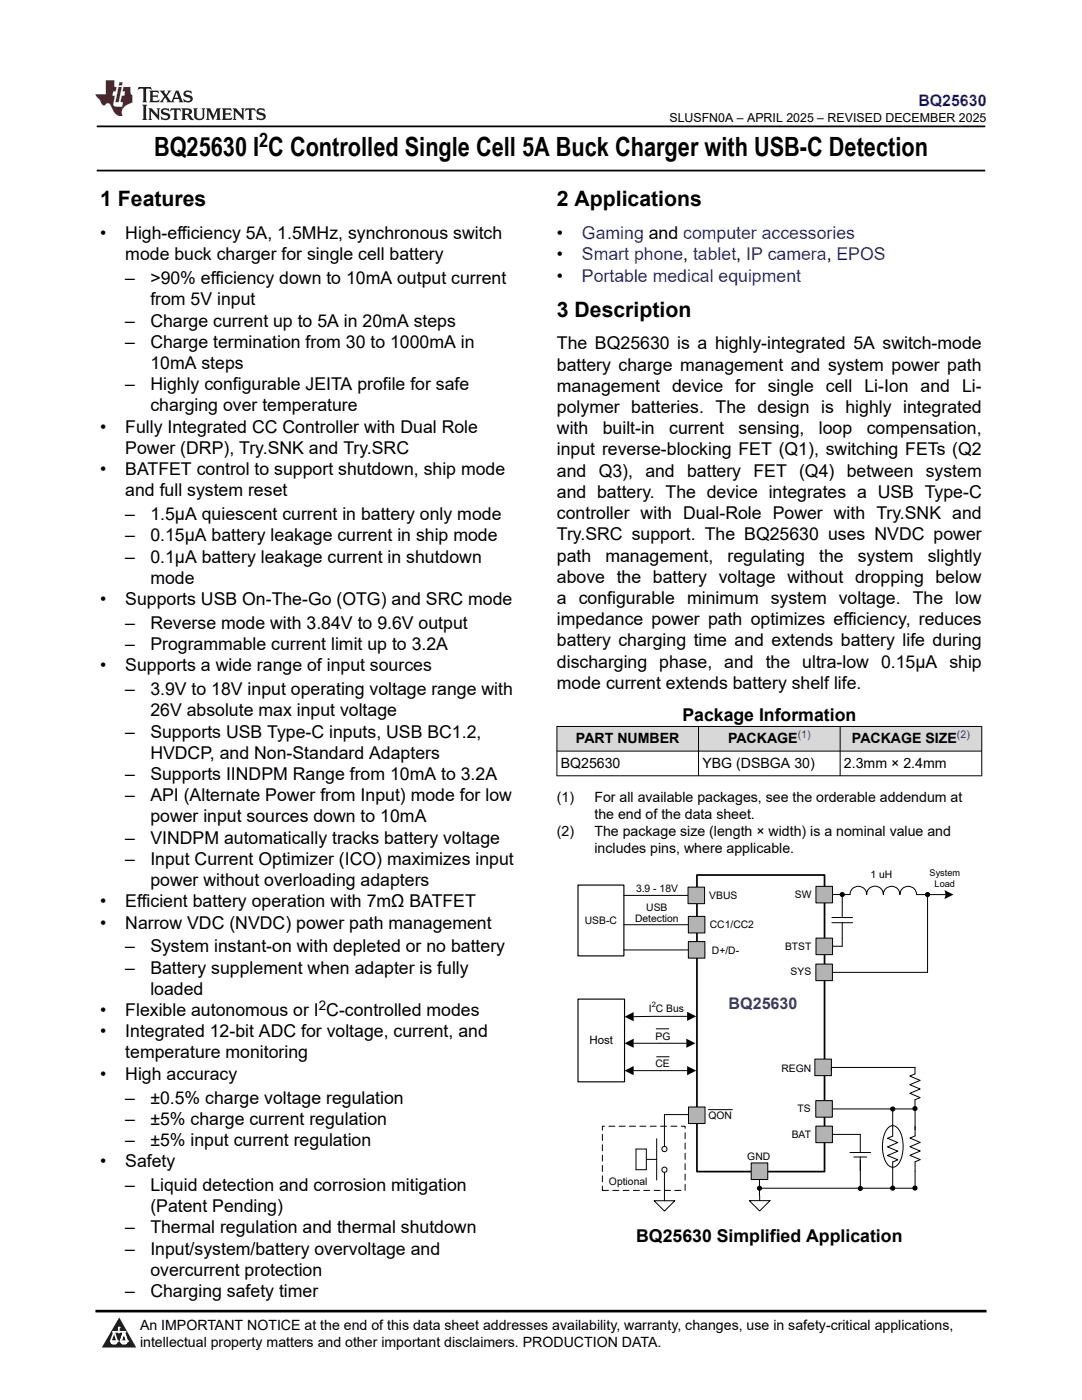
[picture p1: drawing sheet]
<svg xmlns="http://www.w3.org/2000/svg" width="216mm" height="279mm" viewBox="0 0 216 279" stroke-linecap="round" stroke-linejoin="round" font-family="sans-serif">
<defs><g id="words">
<text font-size="5.3" x="30.7" y="31.2">BQ25630 I C Controlled Single Cell 5A Buck Charger with USB-C Detection</text>
<g font-size="4.2">
<text x="20" y="41.2">1 Features</text>
<text x="111.1" y="41.2">2 Applications</text>
<text x="111.1" y="63.2">3 Description</text>
</g>
<text font-size="4" x="51.7" y="29.4">2</text>
<g font-size="3.5">
<text x="20" y="47.7">•</text>
<text x="25" y="47.7">High-efficiency 5A, 1.5MHz, synchronous switch</text>
<text x="111.1" y="47.7">•</text>
<text x="25" y="52">mode buck charger for single cell battery</text>
<text x="111.1" y="52">•</text>
<text x="25" y="56.7">–</text>
<text x="30" y="56.7">&gt;90% efficiency down to 10mA output current</text>
<text x="111.1" y="56.2">•</text>
<text x="25" y="65.2">–</text>
<text x="30" y="61">from 5V input</text>
<text x="30" y="65.2">Charge current up to 5A in 20mA steps</text>
<text x="25" y="69.4">–</text>
<text x="30" y="69.4">Charge termination from 30 to 1000mA in</text>
<text x="111.1" y="69.7">The BQ25630 is a highly-integrated 5A switch-mode</text>
<text x="25" y="77.9">–</text>
<text x="30" y="73.7">10mA steps</text>
<text x="30" y="77.9">Highly configurable JEITA profile for safe</text>
<text x="111.1" y="74">battery charge management and system power path</text>
<text x="30" y="82.1">charging over temperature</text>
<text x="111.1" y="82.4">polymer batteries. The design is highly integrated</text>
<text x="111.1" y="78.2">management device for single cell Li-Ion and Li-</text>
<text x="20" y="86.4">•</text>
<text x="25" y="86.4">Fully Integrated CC Controller with Dual Role</text>
<text x="111.1" y="86.7">with</text>
<text x="120.3" y="86.7">built-in</text>
<text x="133.5" y="86.7">current</text>
<text x="147.4" y="86.7">sensing,</text>
<text x="163.4" y="86.7">loop</text>
<text x="172.9" y="86.7">compensation,</text>
<text x="20" y="94.8">•</text>
<text x="25" y="90.6">Power (DRP), Try.SNK and Try.SRC</text>
<text x="25" y="94.8">BATFET control to support shutdown, ship mode</text>
<text x="111.1" y="90.9">input reverse-blocking FET (Q1), switching FETs (Q2</text>
<text x="111.1" y="95.1">and Q3), and battery FET (Q4) between system</text>
<text x="25" y="99.1">and full system reset</text>
<text x="111.1" y="99.4">and battery. The device integrates a USB Type-C</text>
<text x="25" y="103.8">–</text>
<text x="30" y="103.8">1.5μA quiescent current in battery only mode</text>
<text x="111.1" y="107.8">Try.SRC support. The BQ25630 uses NVDC power</text>
<text x="111.1" y="103.6">controller with Dual-Role Power with Try.SNK and</text>
<text x="25" y="108">–</text>
<text x="25" y="112.3">–</text>
<text x="30" y="108">0.15μA battery leakage current in ship mode</text>
<text x="30" y="112.3">0.1μA battery leakage current in shutdown</text>
<text x="111.1" y="112.1">path</text>
<text x="120.8" y="112.1">management,</text>
<text x="145.2" y="112.1">regulating</text>
<text x="163.4" y="112.1">the</text>
<text x="171.1" y="112.1">system</text>
<text x="185.1" y="112.1">slightly</text>
<text x="30" y="116.5">mode</text>
<text x="111.1" y="116.3">above the battery voltage without dropping below</text>
<text x="20" y="120.7">•</text>
<text x="25" y="120.7">Supports USB On-The-Go (OTG) and SRC mode</text>
<text x="25" y="125.5">–</text>
<text x="30" y="125.5">Reverse mode with 3.84V to 9.6V output</text>
<text x="111.1" y="120.5">a configurable minimum system voltage. The low</text>
<text x="111.1" y="124.8">impedance power path optimizes efficiency, reduces</text>
<text x="25" y="129.7">–</text>
<text x="30" y="129.7">Programmable current limit up to 3.2A</text>
<text x="111.1" y="129">battery charging time and extends battery life during</text>
<text x="20" y="134">•</text>
<text x="25" y="134">Supports a wide range of input sources</text>
<text x="111.1" y="137.5">mode current extends battery shelf life.</text>
<text x="111.1" y="133.2">discharging phase, and the ultra-low 0.15μA ship</text>
<text x="25" y="138.7">–</text>
<text x="30" y="138.7">3.9V to 18V input operating voltage range with</text>
<text x="30" y="143">26V absolute max input voltage</text>
<text x="136.2" y="143.8">Package Information</text>
<text x="25" y="147.2">–</text>
<text x="30" y="147.2">Supports USB Type-C inputs, USB BC1.2,</text>
<text x="25" y="155.7">–</text>
<text x="30" y="151.4">HVDCP, and Non-Standard Adapters</text>
<text x="30" y="155.7">Supports IINDPM Range from 10mA to 3.2A</text>
<text x="25" y="159.9">–</text>
<text x="30" y="159.9">API (Alternate Power from Input) mode for low</text>
<text x="30" y="164.1">power input sources down to 10mA</text>
<text x="25" y="168.4">–</text>
<text x="25" y="172.6">–</text>
<text x="30" y="168.4">VINDPM automatically tracks battery voltage</text>
<text x="30" y="172.6">Input Current Optimizer (ICO) maximizes input</text>
<text x="30" y="176.8">power without overloading adapters</text>
<text x="20" y="181.1">•</text>
<text x="20" y="185.3">•</text>
<text x="25" y="181.1">Efficient battery operation with 7mΩ BATFET</text>
<text x="25" y="185.3">Narrow VDC (NVDC) power path management</text>
<text x="25" y="190.1">–</text>
<text x="30" y="190.1">System instant-on with depleted or no battery</text>
<text x="25" y="194.3">–</text>
<text x="30" y="194.3">Battery supplement when adapter is fully</text>
<text x="20" y="202.8">•</text>
<text x="25" y="202.8">Flexible autonomous or I C-controlled modes</text>
<text x="30" y="198.5">loaded</text>
<text x="20" y="207">•</text>
<text x="25" y="207">Integrated 12-bit ADC for voltage, current, and</text>
<text x="20" y="215.5">•</text>
<text x="25" y="211.2">temperature monitoring</text>
<text x="25" y="215.5">High accuracy</text>
<text x="25" y="220.2">–</text>
<text x="30" y="220.2">±0.5% charge voltage regulation</text>
<text x="25" y="224.5">–</text>
<text x="30" y="224.5">±5% charge current regulation</text>
<text x="20" y="232.9">•</text>
<text x="25" y="228.7">–</text>
<text x="25" y="232.9">Safety</text>
<text x="30" y="228.7">±5% input current regulation</text>
<text x="25" y="237.7">–</text>
<text x="30" y="237.7">Liquid detection and corrosion mitigation</text>
<text x="30" y="241.9">(Patent Pending)</text>
<text x="25" y="246.2">–</text>
<text x="25" y="250.4">–</text>
<text x="30" y="246.2">Thermal regulation and thermal shutdown</text>
<text x="30" y="250.4">Input/system/battery overvoltage and</text>
<text x="127" y="247.8">BQ25630 Simplified Application</text>
<text x="30" y="254.6">overcurrent protection</text>
<text x="25" y="258.9">–</text>
<text x="30" y="258.9">Charging safety timer</text>
</g>
<g font-size="3.5" fill="#00f">
<text x="116.1" y="47.7">Gaming and computer accessories</text>
<text x="116.1" y="52">Smart phone, tablet, IP camera, EPOS</text>
<text x="116.1" y="56.2">Portable medical equipment</text>
</g>
<text font-size="3.2" fill="#00f" x="183.3" y="21.1">BQ25630</text>
<text font-size="3.2" fill="#1f467d" x="145.4" y="201.4">BQ25630</text>
<g font-size="2.8">
<text x="114.9" y="148.3">PART NUMBER</text>
<text x="145.3" y="148.3">PACKAGE</text>
<text x="170" y="148.3">PACKAGE SIZE</text>
<text x="111.9" y="153.2">BQ25630</text>
<text x="140.2" y="153.2">YBG (DSBGA 30)</text>
<text x="168.4" y="153.2">2.3mm × 2.4mm</text>
<text x="111.1" y="160">(1)</text>
<text x="118.6" y="160">For all available packages, see the orderable addendum at</text>
<text x="111.1" y="166.8">(2)</text>
<text x="118.6" y="163.4">the end of the data sheet.</text>
<text x="118.6" y="166.8">The package size (length × width) is a nominal value and</text>
<text x="118.6" y="170.1">includes pins, where applicable.</text>
<text x="27.9" y="265.5">An IMPORTANT NOTICE at the end of this data sheet addresses availability, warranty, changes, use in safety-critical applications,</text>
<text x="27.9" y="268.9">intellectual property matters and other important disclaimers. PRODUCTION DATA.</text>
</g>
<text font-size="2.6" x="63.6" y="201.6">2</text>
<text font-size="2.5" x="133.6" y="24.3">SLUSFN0A – APRIL 2025 – REVISED DECEMBER 2025</text>
<text font-size="2.3" x="117.6" y="208.3">Host</text>
<g font-size="2.1" fill="#00f">
<text x="159.2" y="147.3">(1)</text>
<text x="191" y="147.3">(2)</text>
</g>
<g font-size="2.1">
<text x="126.9" y="177.9">3.9 - 18V</text>
<text x="141.5" y="179.3">VBUS</text>
<text x="158.6" y="179.2">SW</text>
<text x="173.7" y="175.2">1 uH</text>
<text x="116.7" y="184.3">USB-C</text>
<text x="126.7" y="183.9">Detection</text>
<text x="128.9" y="181.9">USB</text>
<text x="141.6" y="185.2">CC1/CC2</text>
<text x="142" y="190.4">D+/D-</text>
<text x="156.7" y="189.6">BTST</text>
<text x="157.7" y="194.6">SYS</text>
<text x="129.5" y="202">I C Bus</text>
<text x="130.8" y="207.5">PG</text>
<text x="130.8" y="213">CE</text>
<text x="155.9" y="213.9">REGN</text>
<text x="141.4" y="223.4">QON</text>
<text x="158" y="227">BAT</text>
<text x="159.1" y="222">TS</text>
<text x="149.1" y="231.5">GND</text>
<text x="121.5" y="236.5">Optional</text>
</g>
<g font-size="1.8">
<text x="185.5" y="174.9">System</text>
<text x="186.5" y="177.1">Load</text>
</g>
<text font-size="1.5" x="130" y="200.9">2</text>
</g></defs>
<path d="M19.3 25.2h177.3M19.3 34h177.3" fill="none" stroke="#000" stroke-width=".35"/>
<g fill="#d8d8d8">
<path d="M111.1 145h84.8v4.9h-84.8z" fill-rule="evenodd"/>
<path d="M111.2 145h28.1v4.8h-28.1z" fill-rule="evenodd"/>
<path d="M139.4 145h28.2v4.8h-28.2z" fill-rule="evenodd"/>
<path d="M167.7 145h28.1v4.8h-28.1z" fill-rule="evenodd"/>
</g>
<g fill="none" stroke="#000" stroke-width=".2">
<path d="M111.1 145h84.9M111.1 149.9h84.9M111.1 154.8h84.9M111.1 144.9v10M139.4 144.9v10M167.6 144.9v10M195.9 144.9v10M164.4 178.5h5.2M166 183.1h4.1M166 184.1h4.1M168.1 180.1v3M168.1 184.1v3.2"/>
<path d="M126.4 213.7h10.7M137.1 202.8l-10.7 .1M151.5 233.7v4.9M164.4 221.3h18.2M164.4 226.4h7.3v3.6M169.6 230h4.1M170.4 230.9h2.5M171.7 230.9v2.7"/>
<circle cx="168.1" cy="178.5" r=".42"/>
</g>
<path d="M139.1 174.6h25.4v59.2h-25.4z" fill="none" stroke="#000" stroke-width=".34"/>
<g fill="#000">
<path d="M124.6 213.7l1.8-.9v1.8zM124.6 202.9l1.8-.9 .1 1.8zM137.1 201.9l1.8 .9-1.8 .9zM137.1 212.8l1.8 .9-1.8 .9z"/>
<circle cx="168.1" cy="178.5" r=".42"/>
</g>
<path d="M115.3 199.4h9.3v16.5h-9.3z" fill="none" stroke="#000" stroke-width=".23"/>
<path d="M162.8 176.9h3.3v3.3h-3.3z" fill-rule="evenodd" fill="#b3b3b3"/>
<path d="M162.8 176.9h3.3v3.3h-3.3zM168.1 178.5v1.6M169.6 178.5a1.66 1.66 0 0 1 1.7-1.6 1.66 1.66 0 0 1 1.6 1.6 1.66 1.66 0 0 1 1.7-1.6 1.66 1.66 0 0 1 1.7 1.6 1.66 1.66 0 0 1 1.6-1.6 1.66 1.66 0 0 1 1.7 1.6 1.66 1.66 0 0 1 1.6-1.6 1.66 1.66 0 0 1 1.7 1.6h5.7M168.1 187.3v1.5h-3.7" fill="none" stroke="#000" stroke-width=".2"/>
<path d="M188.4 177.6l1.8 .9-1.8 .9 .2-1.1z" fill-rule="evenodd" fill="#000"/>
<path d="M162.8 187.2h3.3v3.3h-3.3z" fill-rule="evenodd" fill="#b3b3b3"/>
<g fill="none" stroke="#000" stroke-width=".2">
<path d="M185.1 178.5v15.6h-20.7M162.8 187.2h3.3v3.3h-3.3z"/>
<circle cx="185.1" cy="178.5" r=".42"/>
</g>
<circle cx="185.1" cy="178.5" r=".42" fill="#000"/>
<path d="M162.8 192.4h3.3v3.3h-3.3z" fill-rule="evenodd" fill="#b3b3b3"/>
<path d="M162.8 192.4h3.3v3.3h-3.3z" fill="none" stroke="#000" stroke-width=".2"/>
<path d="M162.8 224.7h3.3v3.3h-3.3z" fill-rule="evenodd" fill="#b3b3b3"/>
<path d="M149.5 239.6h4.1l-2 2.1zM151.6 238.6v1M162.8 224.7h3.3v3.3h-3.3z" fill="none" stroke="#000" stroke-width=".2"/>
<path d="M149.9 232.1h3.3v3.3h-3.3z" fill-rule="evenodd" fill="#b3b3b3"/>
<g fill="none" stroke="#000" stroke-width=".2">
<path d="M182.6 213v1.3l-1.1 .5 2.1 .8-2.1 .9 2.1 .8-2.1 .9 2.1 .9-1 .4v1.8M149.9 232.1h3.3v3.3h-3.3zM171.7 231.5v5.6M177.2 225.1a1.41 1.41 0 0 1 1.4-.4 1.41 1.41 0 0 1 1 1.2 7.2 7.2 0 0 1-.3 6.3 1.29 1.29 0 0 1-1.2 .8 1.29 1.29 0 0 1-1.1-.8 6.8 6.8 0 0 1 .2-7.1zM178.1 221.3v5.4l-1 .5 2.1 .8-2.1 .9 2.1 .8-2.1 .9 2.1 .9-1.1 .4v1.2M182.6 224.9v1.8l-1 .4 2 .9-2 .9 2 .8-2 .9 2 .8-1 .5v5.2h-31.1"/>
<circle cx="151.6" cy="237.1" r=".42"/>
</g>
<circle cx="151.6" cy="237.1" r=".42" fill="#000"/>
<path d="M162.8 219.7h3.3v3.3h-3.3z" fill-rule="evenodd" fill="#b3b3b3"/>
<g fill="none" stroke="#000" stroke-width=".2">
<path d="M162.8 219.7h3.3v3.3h-3.3zM131 227.3v8.2M139 222.4h-6.4v6.9M141.4 221.5h4.7"/>
<circle cx="171.7" cy="237.2" r=".42"/>
<circle cx="178.1" cy="237.1" r=".42"/>
<circle cx="182.6" cy="221.2" r=".42"/>
</g>
<g fill="#000">
<circle cx="171.7" cy="237.2" r=".42"/>
<circle cx="178.1" cy="237.1" r=".42"/>
<circle cx="182.6" cy="221.2" r=".42"/>
</g>
<path d="M120.2 224.8h16.5v12.8h-16.5z" fill="none" stroke="#000" stroke-width=".2" stroke-dasharray="1.2 .9"/>
<circle cx="132.6" cy="229.3" r=".52" fill="#fff"/>
<circle cx="132.6" cy="229.3" r=".52" fill="none" stroke="#000" stroke-width=".2"/>
<circle cx="132.6" cy="233.4" r=".52" fill="#fff"/>
<g fill="none" stroke="#000" stroke-width=".2">
<path d="M126.9 229.3h2.1v4.1h-2.1zM129 231.4h2M130.5 239.6h4.1l-2 2.1zM132.6 234v5.6"/>
<circle cx="132.6" cy="233.4" r=".52"/>
</g>
<path d="M137.4 220.9h3.3v3.3h-3.3z" fill-rule="evenodd" fill="#b3b3b3"/>
<path d="M126.4 208.2h10.6M130.9 205.3h2.5M131 210.9h2.5M137.4 220.9h3.3v3.3h-3.3zM178.1 233.1v4" fill="none" stroke="#000" stroke-width=".2"/>
<path d="M124.6 208.2l1.8-.9v1.8zM137 207.3l1.8 .9-1.8 .9z" fill="#000"/>
<path d="M162.6 211.4h3.3v3.3h-3.3z" fill-rule="evenodd" fill="#b3b3b3"/>
<g fill="none" stroke="#000" stroke-width=".2">
<path d="M124.5 178.7h14.4M124.5 184.5h14.5M162.6 211.4h3.3v3.3h-3.3zM182.6 213h-16.7v.7M182.6 221.3v3.6"/>
<circle cx="178.1" cy="221.3" r=".42"/>
<circle cx="182.6" cy="237.1" r=".42"/>
</g>
<g fill="#000">
<circle cx="178.1" cy="221.3" r=".42"/>
<circle cx="182.6" cy="237.1" r=".42"/>
</g>
<path d="M115.3 176.6h9.2v14.2h-9.2z" fill="none" stroke="#000" stroke-width=".23"/>
<path d="M137.3 177h3.3v3.4h-3.3z" fill-rule="evenodd" fill="#b3b3b3"/>
<path d="M137.3 177h3.3v3.4h-3.3z" fill="none" stroke="#000" stroke-width=".2"/>
<path d="M137.4 182.9h3.3v3.3h-3.3z" fill-rule="evenodd" fill="#b3b3b3"/>
<path d="M124.5 189.6h14.5M137.4 182.9h3.3v3.3h-3.3z" fill="none" stroke="#000" stroke-width=".2"/>
<path d="M137.4 187.9h3.3v3.3h-3.3z" fill-rule="evenodd" fill="#b3b3b3"/>
<path d="M137.4 187.9h3.3v3.3h-3.3z" fill="none" stroke="#000" stroke-width=".2"/>
<path d="M0 0h215.9v23.8h-215.9z" fill-rule="evenodd" fill="#fff"/>
<path d="M27.7 17.4l-.2 .6 .5-.3h.6v.2v2.1l-.2 .4h1l-.2-.4v-2.1v-.2h.5l.5 .3-.1-.6zM29.8 18.1l.2 .4v1.5l-.2 .4h1.9l.1-.6a1.08 1.08 0 0 1-1.3 .2v-.7h.6l.4 .2v-.6l-.4 .2h-.6v-.6l.2-.1a1 1 0 0 1 1 .2l-.1-.5zM31.8 18.1l1 1.1-1 1.2h.9l-.2-.2 .4-.7 .5 .7-.2 .2h1.6l-.2-.2 .1-.4h1l.1 .4-.1 .2h.9l-.2-.3-.8-2h-.5l-1 2.2-.8-1.1 .9-1.1h-.8l.2 .2-.5 .7-.3-.7 .1-.2zM35.2 18.5l.4 1h-.8zM36.8 18.2a.65 .65 0 0 0-.2 .8 .65 .65 0 0 0 .6 .4l.7 .2 .1 .2a.79 .79 0 0 1-.7 .4 .79 .79 0 0 1-.7-.5l.1 .7 .2-.1a.93 .93 0 0 0 1.1 .1 .93 .93 0 0 0 .4-1 1.46 1.46 0 0 0-1.2-.6l-.1-.3a1.09 1.09 0 0 1 1.2 .2l-.2-.6-.1 .1-.6-.2zM28.4 20.9l.2 .4v2.3l-.2 .3h1l-.2-.3v-2.3l.2-.4zM29.6 21.6l.2 .4v1.6l-.2 .3h.8l-.3-.3v-1.4l1.7 1.8v-2l.2-.4h-.8l.2 .2 .1 1.1-1.2-1.3zM32.3 21.8a.65 .65 0 0 0-.2 .7 .65 .65 0 0 0 .7 .4l.6 .2 .1 .2a.79 .79 0 0 1-.7 .4 .79 .79 0 0 1-.7-.5l.1 .7 .2-.1a.93 .93 0 0 0 1.1 .1 .93 .93 0 0 0 .4-.9 1.46 1.46 0 0 0-1.2-.6l-.1-.4a1.09 1.09 0 0 1 1.2 .2l-.2-.6-.1 .1-.6-.1zM34.1 21.6l-.1 .7a.63 .63 0 0 1 .7-.4l.1 1.7-.3 .3h1l-.2-.3v-1.7a.66 .66 0 0 1 .8 .4l-.1-.7zM36.2 21.6l.2 .4v1.6l-.2 .3h.9l-.2-.2v-.7h.5l.1 .2a.79 .79 0 0 0 1.2 .6l-1-.9a.61 .61 0 0 0 .6-.6 .61 .61 0 0 0-.5-.6zM36.9 21.9h.2a.47 .47 0 0 1 .5 .1 .47 .47 0 0 1 .1 .5l-.2 .2h-.6zM38.5 21.6l.2 .2a2.27 2.27 0 0 0 .4 2 1.04 1.04 0 0 0 1.7-.7v-1.3l.2-.2h-.8l.2 .4v1.1a.6 .6 0 0 1-.6 .6 .6 .6 0 0 1-.6-.6v-1.1l.3-.4zM41.1 21.6l.2 .4v1.6l-.2 .3h.7l-.2-.3v-1.5l.9 1.9 .8-1.9v1.5l-.2 .3h1l-.3-.3v-1.6l.3-.4h-.8l-.7 1.5-.7-1.5zM44.3 21.6l.2 .4v1.6l-.2 .3h1.9l.1-.5a1.09 1.09 0 0 1-1.3 .1v-.6h.6l.4 .1v-.6l-.4 .2h-.6v-.6l.2-.1a1.01 1.01 0 0 1 1 .3l-.1-.6zM46.4 21.6l.3 .4v1.6l-.3 .3h.8l-.2-.3v-1.4l1.6 1.8v-2l.2-.4h-.7l.2 .2v1.1l-1.2-1.3zM49 21.6l-.1 .7a.63 .63 0 0 1 .8-.4v1.7l-.3 .3h1l-.2-.3v-1.7a.66 .66 0 0 1 .8 .4l-.1-.7zM51.4 21.8a.65 .65 0 0 0-.2 .7 .65 .65 0 0 0 .6 .4l.6 .2 .2 .2a.79 .79 0 0 1-.8 .4 .79 .79 0 0 1-.6-.5l.1 .7 .2-.1a.93 .93 0 0 0 1 .1 .93 .93 0 0 0 .5-.9 1.46 1.46 0 0 0-1.3-.6l-.1-.4a1.09 1.09 0 0 1 1.3 .2l-.2-.6-.2 .1-.5-.1z" fill="#231f20"/>
<path d="M21.1 16v2.8h-2.1l.1 .3 .9 1a.95 .95 0 0 0 .9 .9 .59 .59 0 0 1 .6-.4 .59 .59 0 0 1 .5 .4l.4 .8a1.59 1.59 0 0 0 2.1 1.3 1.61 1.61 0 0 1 1-2.2l1-.4-.1-1.5a1.59 1.59 0 0 1-.4-1.6h-1.4l-.2 .9h.5l-.1 .8h-.5l-.2 1v.2l.4 .1-.2 .9h-.6a.73 .73 0 0 1-1.1-.7l.3-1.5h-.5l.2-.8h.5l.2-.9h-.5v-1.4zM23.6 17.4l-.6 3h.7l.6-3zM23.8 16.4l-.1 .7h.7l.1-.7z" fill="#ed1c24"/>
<path d="M0 261.4h215.9v18h-215.9z" fill-rule="evenodd" fill="#fff"/>
<path d="M23.8 262.9l3.4 6h-6.9z" fill="#231f20"/>
<path d="M22.1 267.7h1.3l-.4 .5h-.3a.55 .55 0 0 1-.6-.5z" fill-rule="evenodd" fill="#fff"/>
<path d="M22.1 267.7h1.3l-.4 .5h-.3a.55 .55 0 0 1-.6-.5z" fill="none" stroke="#231f20" stroke-width=".34"/>
<path d="M22.1 267.7h1.3l-.4 .5h-.5zM23.7 265.9h.1M23.7 264.9v1z" fill="none" stroke="#fff" stroke-width=".34"/>
<circle cx="23.7" cy="264.9" r=".17" fill="#fff"/>
<path d="M22.6 265.8h.1M22.6 265.8h2.3z" fill="none" stroke="#fff" stroke-width=".34"/>
<circle cx="24.9" cy="265.8" r=".17" fill="#fff"/>
<path d="M24 267.7h.1" fill="none" stroke="#fff" stroke-width=".34"/>
<path d="M24.7 265.8l-.7 1.9z" fill="#fff"/>
<path d="M24.7 265.8l-.7 1.9z" fill="none" stroke="#fff" stroke-width=".34"/>
<path d="M24.7 265.8l.7 1.9z" fill="#fff"/>
<path d="M24.7 265.8l.7 1.9zM25.3 267.7h.1" fill="none" stroke="#fff" stroke-width=".34"/>
<circle cx="22.1" cy="267.7" r=".17" fill="#fff"/>
<path d="M22.8 265.8l-.7 1.9zM22.8 265.8l.6 1.9z" fill="none" stroke="#fff" stroke-width=".34"/>
<circle cx="23.4" cy="267.7" r=".17" fill="#fff"/>
<path d="M24.1 267.7h1.3a.65 .65 0 0 1-.6 .5 .65 .65 0 0 1-.7-.5z" fill-rule="evenodd" fill="#fff"/>
<path d="M24.1 267.7h1.3a.65 .65 0 0 1-.6 .5 .65 .65 0 0 1-.7-.5z" fill="none" stroke="#231f20" stroke-width=".34"/>
<path d="M24 267.7h.1M24.1 267.7h1.3l-.4 .5h-.5z" fill="none" stroke="#fff" stroke-width=".34"/>
<circle cx="25.4" cy="267.7" r=".17" fill="#fff"/>
<path d="M19 261.7h177.8" fill="none" stroke="#000" stroke-width=".53"/>
<use href="#words"/>
</svg>
